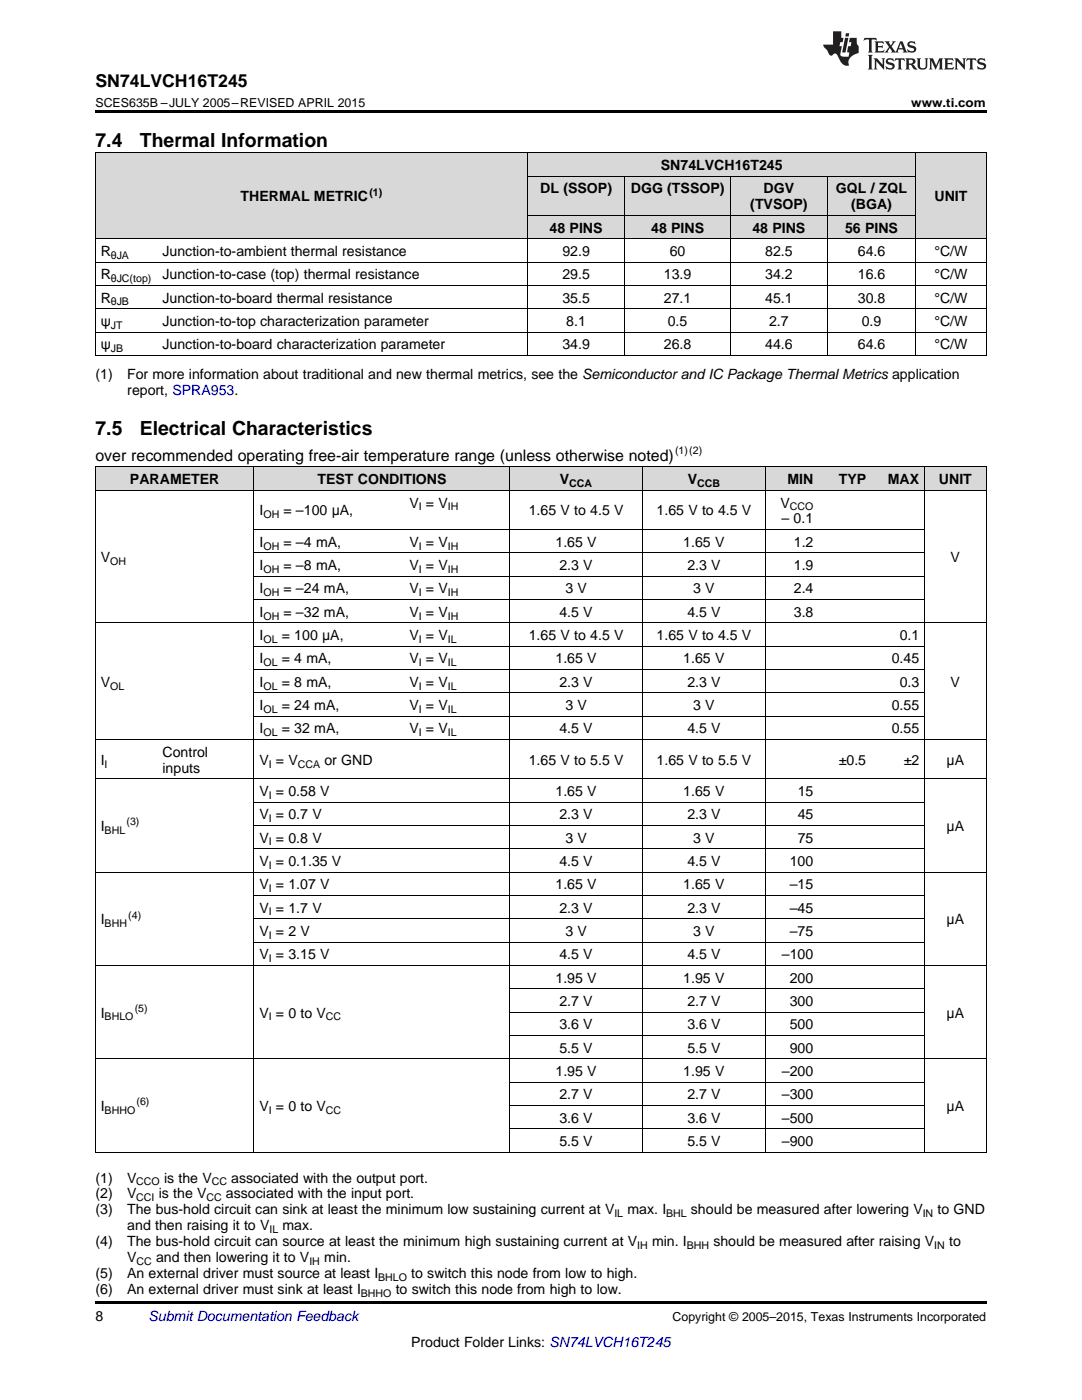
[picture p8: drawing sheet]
<svg xmlns="http://www.w3.org/2000/svg" width="216mm" height="279mm" viewBox="0 0 216 279" stroke-linecap="round" stroke-linejoin="round" font-family="sans-serif">
<defs><g id="words">
<g font-size="3.9">
<text x="19" y="29.3">7.4</text>
<text x="27.9" y="29.3">Thermal Information</text>
<text x="19" y="86.8">7.5</text>
<text x="27.9" y="86.8">Electrical Characteristics</text>
</g>
<text font-size="3.5" x="19" y="17.3">SN74LVCH16T245</text>
<text font-size="3.2" x="19" y="92">over recommended operating free-air temperature range (unless otherwise noted)</text>
<g font-size="2.8">
<text x="131.9" y="33.9">SN74LVCH16T245</text>
<text x="48" y="40.2">THERMAL METRIC</text>
<text x="107.8" y="38.6">DL (SSOP)</text>
<text x="125.9" y="38.6">DGG (TSSOP)</text>
<text x="149.7" y="41.8">(TVSOP)</text>
<text x="152.4" y="38.6">DGV</text>
<text x="166.8" y="38.6">GQL / ZQL</text>
<text x="169.8" y="41.8">(BGA)</text>
<text x="186.5" y="40.2">UNIT</text>
<text x="109.7" y="46.4">48 PINS</text>
<text x="129.9" y="46.4">48 PINS</text>
<text x="150.1" y="46.4">48 PINS</text>
<text x="168.6" y="46.4">56 PINS</text>
<text x="20.1" y="51.1">R</text>
<text x="32.4" y="51.1">Junction-to-ambient thermal resistance</text>
<text x="112.2" y="51.1">92.9</text>
<text x="133.6" y="51.1">60</text>
<text x="152.7" y="51.1">82.5</text>
<text x="171.2" y="51.1">64.6</text>
<text x="186.4" y="51.1">°C/W</text>
<text x="20.1" y="55.7">R</text>
<text x="32.4" y="55.7">Junction-to-case (top) thermal resistance</text>
<text x="112.2" y="55.7">29.5</text>
<text x="132.5" y="55.7">13.9</text>
<text x="152.7" y="55.7">34.2</text>
<text x="171.2" y="55.7">16.6</text>
<text x="186.4" y="55.7">°C/W</text>
<text x="20.1" y="60.4">R</text>
<text x="20.1" y="65.1">ψ</text>
<text x="32.4" y="60.4">Junction-to-board thermal resistance</text>
<text x="32.4" y="65.1">Junction-to-top characterization parameter</text>
<text x="112.2" y="60.4">35.5</text>
<text x="113" y="65.1">8.1</text>
<text x="132.5" y="60.4">27.1</text>
<text x="133.2" y="65.1">0.5</text>
<text x="152.7" y="60.4">45.1</text>
<text x="153.5" y="65.1">2.7</text>
<text x="171.2" y="60.4">30.8</text>
<text x="171.9" y="65.1">0.9</text>
<text x="186.4" y="60.4">°C/W</text>
<text x="186.4" y="65.1">°C/W</text>
<text x="20.1" y="69.7">ψ</text>
<text x="32.4" y="69.7">Junction-to-board characterization parameter</text>
<text x="112.2" y="69.7">34.9</text>
<text x="132.5" y="69.7">26.8</text>
<text x="152.7" y="69.7">44.6</text>
<text x="171.2" y="69.7">64.6</text>
<text x="186.4" y="69.7">°C/W</text>
<text x="19" y="75.6">(1)</text>
<text x="25.4" y="75.6">For more information about traditional and new thermal metrics, see the Semiconductor and IC Package Thermal Metrics application</text>
<text x="25.4" y="78.7">report, SPRA953.</text>
<text x="25.9" y="96.6">PARAMETER</text>
<text x="63.4" y="96.6">TEST CONDITIONS</text>
<text x="81.7" y="101.3">V = V</text>
<text x="111.7" y="96.6">V</text>
<text x="137.2" y="96.6">V</text>
<text x="155.7" y="101.3">V</text>
<text x="157.1" y="96.6">MIN</text>
<text x="167.4" y="96.6">TYP</text>
<text x="177.2" y="96.6">MAX</text>
<text x="187.4" y="96.6">UNIT</text>
<text x="51.8" y="102.9">I</text>
<text x="56.6" y="102.9">= –100 μA,</text>
<text x="105.5" y="102.9">1.65 V to 4.5 V</text>
<text x="131" y="102.9">1.65 V to 4.5 V</text>
<text x="156" y="104.5">– 0.1</text>
<text x="20.1" y="112.2">V</text>
<text x="51.8" y="109.1">I</text>
<text x="51.8" y="113.8">I</text>
<text x="56.6" y="109.1">= –4 mA,</text>
<text x="56.6" y="113.8">= –8 mA,</text>
<text x="81.7" y="109.1">V = V</text>
<text x="81.7" y="113.8">V = V</text>
<text x="110.8" y="109.1">1.65 V</text>
<text x="111.6" y="113.8">2.3 V</text>
<text x="136.3" y="109.1">1.65 V</text>
<text x="137.2" y="113.8">2.3 V</text>
<text x="158.4" y="109.1">1.2</text>
<text x="158.4" y="113.8">1.9</text>
<text x="189.7" y="112.2">V</text>
<text x="51.8" y="118.4">I</text>
<text x="56.6" y="118.4">= –24 mA,</text>
<text x="81.7" y="118.4">V = V</text>
<text x="112.8" y="118.4">3 V</text>
<text x="138.3" y="118.4">3 V</text>
<text x="158.4" y="118.4">2.4</text>
<text x="51.8" y="123.1">I</text>
<text x="56.6" y="123.1">= –32 mA,</text>
<text x="81.7" y="123.1">V = V</text>
<text x="111.6" y="123.1">4.5 V</text>
<text x="137.2" y="123.1">4.5 V</text>
<text x="158.4" y="123.1">3.8</text>
<text x="51.8" y="127.7">I</text>
<text x="56.2" y="127.7">= 100 μA,</text>
<text x="81.7" y="127.7">V = V</text>
<text x="105.5" y="127.7">1.65 V to 4.5 V</text>
<text x="131" y="127.7">1.65 V to 4.5 V</text>
<text x="179.5" y="127.7">0.1</text>
<text x="20.1" y="137.1">V</text>
<text x="51.8" y="132.4">I</text>
<text x="51.8" y="137.1">I</text>
<text x="56.2" y="132.4">= 4 mA,</text>
<text x="56.2" y="137.1">= 8 mA,</text>
<text x="81.7" y="132.4">V = V</text>
<text x="81.7" y="137.1">V = V</text>
<text x="110.8" y="132.4">1.65 V</text>
<text x="111.6" y="137.1">2.3 V</text>
<text x="136.3" y="132.4">1.65 V</text>
<text x="137.2" y="137.1">2.3 V</text>
<text x="177.9" y="132.4">0.45</text>
<text x="179.5" y="137.1">0.3</text>
<text x="189.7" y="137.1">V</text>
<text x="51.8" y="141.7">I</text>
<text x="56.2" y="141.7">= 24 mA,</text>
<text x="81.7" y="141.7">V = V</text>
<text x="112.8" y="141.7">3 V</text>
<text x="138.3" y="141.7">3 V</text>
<text x="177.9" y="141.7">0.55</text>
<text x="51.8" y="146.4">I</text>
<text x="56.2" y="146.4">= 32 mA,</text>
<text x="81.7" y="146.4">V = V</text>
<text x="111.6" y="146.4">4.5 V</text>
<text x="137.2" y="146.4">4.5 V</text>
<text x="177.9" y="146.4">0.55</text>
<text x="20.1" y="152.6">I</text>
<text x="32.4" y="151">Control</text>
<text x="32.4" y="154.2">inputs</text>
<text x="51.8" y="152.6">V = V</text>
<text x="64.7" y="152.6">or GND</text>
<text x="105.5" y="152.6">1.65 V to 5.5 V</text>
<text x="131" y="152.6">1.65 V to 5.5 V</text>
<text x="167.4" y="152.6">±0.5</text>
<text x="180.3" y="152.6">±2</text>
<text x="188.9" y="152.6">μA</text>
<text x="51.8" y="158.9">V = 0.58 V</text>
<text x="110.8" y="158.9">1.65 V</text>
<text x="136.3" y="158.9">1.65 V</text>
<text x="159.2" y="158.9">15</text>
<text x="20.1" y="165.8">I</text>
<text x="51.8" y="163.5">V = 0.7 V</text>
<text x="111.6" y="163.5">2.3 V</text>
<text x="137.2" y="163.5">2.3 V</text>
<text x="159.2" y="163.5">45</text>
<text x="188.9" y="165.8">μA</text>
<text x="51.8" y="168.2">V = 0.8 V</text>
<text x="51.8" y="172.8">V = 0.1.35 V</text>
<text x="111.6" y="172.8">4.5 V</text>
<text x="112.8" y="168.2">3 V</text>
<text x="137.2" y="172.8">4.5 V</text>
<text x="138.3" y="168.2">3 V</text>
<text x="157.6" y="172.8">100</text>
<text x="159.2" y="168.2">75</text>
<text x="51.8" y="177.5">V = 1.07 V</text>
<text x="110.8" y="177.5">1.65 V</text>
<text x="136.3" y="177.5">1.65 V</text>
<text x="157.6" y="177.5">–15</text>
<text x="20.1" y="184.5">I</text>
<text x="51.8" y="182.1">V = 1.7 V</text>
<text x="111.6" y="182.1">2.3 V</text>
<text x="137.2" y="182.1">2.3 V</text>
<text x="157.6" y="182.1">–45</text>
<text x="188.9" y="184.5">μA</text>
<text x="51.8" y="186.8">V = 2 V</text>
<text x="51.8" y="191.5">V = 3.15 V</text>
<text x="111.6" y="191.5">4.5 V</text>
<text x="112.8" y="186.8">3 V</text>
<text x="137.2" y="191.5">4.5 V</text>
<text x="138.3" y="186.8">3 V</text>
<text x="156" y="191.5">–100</text>
<text x="157.6" y="186.8">–75</text>
<text x="110.8" y="196.1">1.95 V</text>
<text x="136.3" y="196.1">1.95 V</text>
<text x="157.6" y="196.1">200</text>
<text x="20.1" y="203.1">I</text>
<text x="51.8" y="203.1">V = 0 to V</text>
<text x="111.6" y="200.8">2.7 V</text>
<text x="137.2" y="200.8">2.7 V</text>
<text x="157.6" y="200.8">300</text>
<text x="188.9" y="203.1">μA</text>
<text x="111.6" y="205.4">3.6 V</text>
<text x="137.2" y="205.4">3.6 V</text>
<text x="157.6" y="205.4">500</text>
<text x="110.8" y="214.7">1.95 V</text>
<text x="111.6" y="210.1">5.5 V</text>
<text x="136.3" y="214.7">1.95 V</text>
<text x="137.2" y="210.1">5.5 V</text>
<text x="156" y="214.7">–200</text>
<text x="157.6" y="210.1">900</text>
<text x="20.1" y="221.7">I</text>
<text x="51.8" y="221.7">V = 0 to V</text>
<text x="111.6" y="219.4">2.7 V</text>
<text x="137.2" y="219.4">2.7 V</text>
<text x="156" y="219.4">–300</text>
<text x="188.9" y="221.7">μA</text>
<text x="111.6" y="224">3.6 V</text>
<text x="137.2" y="224">3.6 V</text>
<text x="156" y="224">–500</text>
<text x="111.6" y="228.7">5.5 V</text>
<text x="137.2" y="228.7">5.5 V</text>
<text x="156" y="228.7">–900</text>
<text x="19" y="236">(1)</text>
<text x="19" y="239.2">(2)</text>
<text x="25.4" y="236">V</text>
<text x="25.4" y="239.2">V</text>
<text x="31.7" y="239.2">is the V</text>
<text x="32.7" y="236">is the V</text>
<text x="45.1" y="239.2">associated with the input port.</text>
<text x="46.1" y="236">associated with the output port.</text>
<text x="19" y="242.4">(3)</text>
<text x="25.4" y="242.4">The bus-hold circuit can sink at least the minimum low sustaining current at V</text>
<text x="25.4" y="245.5">and then raising it to V</text>
<text x="56.4" y="245.5">max.</text>
<text x="125.2" y="242.4">max. I</text>
<text x="137.9" y="242.4">should be measured after lowering V</text>
<text x="187.1" y="242.4">to GND</text>
<text x="19" y="248.7">(4)</text>
<text x="25.4" y="248.7">The bus-hold circuit can source at least the minimum high sustaining current at V</text>
<text x="25.4" y="251.9">V</text>
<text x="31.2" y="251.9">and then lowering it to V</text>
<text x="64.7" y="251.9">min.</text>
<text x="130.1" y="248.7">min. I</text>
<text x="142.3" y="248.7">should be measured after raising V</text>
<text x="189.4" y="248.7">to</text>
<text x="19" y="255.1">(5)</text>
<text x="25.4" y="255.1">An external driver must source at least I</text>
<text x="82.1" y="255.1">to switch this node from low to high.</text>
<text x="19" y="258.2">(6)</text>
<text x="19" y="263.6">8</text>
<text x="25.4" y="258.2">An external driver must sink at least I</text>
<text x="79" y="258.2">to switch this node from high to low.</text>
<text x="82" y="268.9">Product Folder Links: SN74LVCH16T245</text>
</g>
<text font-size="2.8" fill="#0000c8" x="29.6" y="263.6">Submit Documentation Feedback</text>
<g font-size="2.5">
<text x="19" y="21.4">SCES635B –JULY 2005–REVISED APRIL 2015</text>
<text x="181.8" y="21.4">www.ti.com</text>
<text x="134.2" y="263.6">Copyright © 2005–2015, Texas Instruments Incorporated</text>
</g>
<g font-size="2.1">
<text x="73.7" y="39.1">(1)</text>
<text x="22.1" y="51.6">θJA</text>
<text x="22.1" y="56.3">θJC(top)</text>
<text x="22.1" y="61">θJB</text>
<text x="22.1" y="65.6">JT</text>
<text x="22.1" y="70.3">JB</text>
<text x="134.7" y="90.7">(1)(2)</text>
<text x="83.6" y="101.8">I</text>
<text x="89.4" y="101.8">IH</text>
<text x="113.6" y="97.2">CCA</text>
<text x="139.1" y="97.2">CCB</text>
<text x="157.6" y="101.8">CCO</text>
<text x="52.6" y="103.4">OH</text>
<text x="22" y="112.7">OH</text>
<text x="52.6" y="109.7">OH</text>
<text x="83.6" y="109.7">I</text>
<text x="89.4" y="109.7">IH</text>
<text x="52.6" y="114.3">OH</text>
<text x="52.6" y="119">OH</text>
<text x="83.6" y="114.3">I</text>
<text x="83.6" y="119">I</text>
<text x="89.4" y="114.3">IH</text>
<text x="89.4" y="119">IH</text>
<text x="52.6" y="123.6">OH</text>
<text x="83.6" y="123.6">I</text>
<text x="89.4" y="123.6">IH</text>
<text x="52.6" y="128.3">OL</text>
<text x="83.6" y="128.3">I</text>
<text x="89.4" y="128.3">IL</text>
<text x="22" y="137.6">OL</text>
<text x="52.6" y="133">OL</text>
<text x="52.6" y="137.6">OL</text>
<text x="83.6" y="133">I</text>
<text x="83.6" y="137.6">I</text>
<text x="89.4" y="133">IL</text>
<text x="89.4" y="137.6">IL</text>
<text x="52.6" y="142.3">OL</text>
<text x="83.6" y="142.3">I</text>
<text x="89.4" y="142.3">IL</text>
<text x="52.6" y="146.9">OL</text>
<text x="83.6" y="146.9">I</text>
<text x="89.4" y="146.9">IL</text>
<text x="20.9" y="153.2">I</text>
<text x="53.7" y="153.2">I</text>
<text x="59.4" y="153.2">CCA</text>
<text x="53.7" y="159.4">I</text>
<text x="20.9" y="166.4">BHL</text>
<text x="25.2" y="164.7">(3)</text>
<text x="53.7" y="164.1">I</text>
<text x="53.7" y="168.7">I</text>
<text x="53.7" y="173.4">I</text>
<text x="53.7" y="178">I</text>
<text x="20.9" y="185">BHH</text>
<text x="25.6" y="183.3">(4)</text>
<text x="53.7" y="182.7">I</text>
<text x="53.7" y="187.4">I</text>
<text x="53.7" y="192">I</text>
<text x="20.9" y="203.7">BHLO</text>
<text x="26.9" y="202">(5)</text>
<text x="53.7" y="203.7">I</text>
<text x="65" y="203.7">CC</text>
<text x="27.2" y="220.6">(6)</text>
<text x="20.9" y="222.3">BHHO</text>
<text x="53.7" y="222.3">I</text>
<text x="65" y="222.3">CC</text>
<text x="27.2" y="236.6">CCO</text>
<text x="27.2" y="239.7">CCI</text>
<text x="41.2" y="239.7">CC</text>
<text x="42.3" y="236.6">CC</text>
<text x="122.6" y="242.9">IL</text>
<text x="132.9" y="242.9">BHL</text>
<text x="184.1" y="242.9">IN</text>
<text x="53.8" y="246.1">IL</text>
<text x="127.1" y="249.3">IH</text>
<text x="137.1" y="249.3">BHH</text>
<text x="186.4" y="249.3">IN</text>
<text x="27.3" y="252.4">CC</text>
<text x="61.7" y="252.4">IH</text>
<text x="75.5" y="255.6">BHLO</text>
<text x="72" y="258.8">BHHO</text>
</g>
</g></defs>
<g fill="#d8d8d8">
<path d="M19 93.2h12.4v4.7h-12.4z"/>
<path d="M31.4 93.2h19.3v4.7h-19.3z"/>
<path d="M50.7 93.2h29.9v4.7h-29.9z"/>
<path d="M80.6 93.2h21.2v4.7h-21.2z"/>
<path d="M101.8 93.2h26.4v4.7h-26.4z"/>
<path d="M128.2 93.2h24.6v4.7h-24.6z"/>
<path d="M152.8 93.2h10.6v4.7h-10.6z"/>
<path d="M163.4 93.2h10.6v4.7h-10.6z"/>
<path d="M174 93.2h10.5v4.7h-10.5z"/>
<path d="M184.5 93.2h12.3v4.7h-12.3z"/>
<path d="M19 30.6h12.4v17.1h-12.4z"/>
<path d="M31.4 30.6h73.9v17.1h-73.9z"/>
<path d="M105.3 43h19.4v4.7h-19.4z"/>
<path d="M124.7 43h21.1v4.7h-21.1z"/>
<path d="M145.8 43h19.3v4.7h-19.3z"/>
<path d="M165.1 43h17.6v4.7h-17.6z"/>
<path d="M182.7 30.6h14.1v17.1h-14.1z"/>
<path d="M105.3 35.2h19.4v7.8h-19.4z"/>
<path d="M124.7 35.2h21.1v7.8h-21.1z"/>
<path d="M145.8 35.2h19.3v7.8h-19.3z"/>
<path d="M165.1 35.2h17.6v7.8h-17.6z"/>
<path d="M105.3 30.6h19.4v4.6h-19.4z"/>
<path d="M124.7 30.6h21.1v4.6h-21.1z"/>
<path d="M145.8 30.6h19.3v4.6h-19.3z"/>
<path d="M165.1 30.6h17.6v4.6h-17.6z"/>
</g>
<path d="M19 22h177.8v.5h-177.8zM19 70.9l.2 .1zM105.2 70.9l.1 .1zM124.6 70.9l.1 .1zM145.7 70.9l.1 .1zM165 70.9l.1 .1zM182.6 70.9l.1 .1zM196.7 70.9l.1 .1zM19 259.7h177.8v.5h-177.8z" fill="#000"/>
<g fill="none" stroke="#000" stroke-width=".2">
<path d="M19 30.5h177.8M19.1 30.5v40.5M105.3 30.5v40.5M105.3 35.2h77.4M124.6 35.2v35.8M145.7 35.2v35.8M165.1 35.2v35.8M182.7 30.5v40.5M196.8 30.5v40.5M19 57h177.8M19 52.3h177.8M19 47.6h177.8"/>
<path d="M105.3 43h77.4M19 70.9h177.8M19 66.3h177.8M19 61.6h177.8M19 97.8h177.8M19 93.2h177.8M19.1 93.2v136.8M50.7 93.2v136.8M101.7 93.2v136.8M128.1 93.2v136.8M152.8 93.2v136.8M184.4 93.2v136.8"/>
<path d="M196.8 93.2v136.8M50.7 119.6h133.8M50.7 115h133.8M50.7 110.3h133.8M50.7 105.7h133.8M19 124.3h177.8M50.7 138.3h133.8M50.7 133.6h133.8M50.7 129h133.8M19 155.4h177.8M19 147.6h177.8M50.7 142.9h133.8"/>
<path d="M19 174h177.8M50.7 178.7h133.8M50.7 169.4h133.8M50.7 164.7h133.8M50.7 160.1h133.8M19 192.7h177.8M50.7 188h133.8M50.7 183.4h133.8M101.8 197.3h82.7M19 211.3h177.8M101.8 216h82.7M101.8 206.6h82.7"/>
<path d="M101.8 202h82.7M19 229.9h177.8M101.8 225.3h82.7M101.8 220.6h82.7"/>
</g>
<g fill="#231f20">
<path d="M172.5 7.6l-.1 .5 .4-.2h.6v.1v2.1l-.2 .4h.9l-.2-.4v-2.1l.1-.1h.5l.5 .2-.2-.5zM174.5 8.3l.2 .3v1.5l-.2 .4h1.8l.2-.6a1.04 1.04 0 0 1-1.3 .2v-.7h.6l.3 .2v-.6l-.3 .2h-.6v-.6l.8-.1 .4 .3-.2-.5zM176.5 8.3l.9 1.1-.9 1.1h.8l-.2-.2 .4-.7 .5 .7-.2 .2h1.5l-.2-.2 .2-.4h.9l.1 .4-.2 .2h1l-.3-.3-.7-1.9h-.5l-.9 2-.8-1 .9-1h-.8l.1 .3-.4 .5-.3-.6 .1-.2zM179.7 8.6l.4 1h-.7zM181.3 8.4a.63 .63 0 0 0-.2 .7 .63 .63 0 0 0 .6 .4l.6 .2 .1 .2a.75 .75 0 0 1-.7 .4 .75 .75 0 0 1-.6-.5l.1 .7 .1-.1a1.11 1.11 0 0 0 1.5-.6 1.13 1.13 0 0 0-1.2-.8l-.1-.4a1.04 1.04 0 0 1 1.2 .2l-.2-.5-.2 .1-.4-.2zM173.2 10.9l.2 .4v2.2l-.2 .4h1l-.3-.4v-2.2l.3-.4zM174.3 11.6l.3 .4v1.5l-.3 .4h.8l-.2-.4v-1.3l1.5 1.7v-1.9l.2-.4h-.7l.2 .4v.9l-1.1-1.3zM177 11.8a.62 .62 0 0 0-.2 .7 .62 .62 0 0 0 .6 .4l.6 .1 .1 .3a.76 .76 0 0 1-.7 .3 .76 .76 0 0 1-.7-.4l.2 .7 .1-.1a1.11 1.11 0 0 0 1.5-.6 1.13 1.13 0 0 0-1.2-.8l-.1-.4a1.04 1.04 0 0 1 1.2 .2l-.2-.6-.2 .1-.5-.1zM178.7 11.6l-.2 .6a.61 .61 0 0 1 .8-.3v1.6l-.2 .4h.9l-.2-.4v-1.6a.63 .63 0 0 1 .7 .3l-.1-.6zM180.6 11.6l.3 .4v1.5l-.3 .4h1l-.2-.2-.1-.8 .6 .2a.76 .76 0 0 0 1.2 .7l-1-1a.58 .58 0 0 0 .6-.5 .58 .58 0 0 0-.5-.6zM181.4 11.9h.1a.45 .45 0 0 1 .5 .1 .45 .45 0 0 1 .1 .5l-.8 .2zM182.9 11.6l.2 .2a2.17 2.17 0 0 0 .3 1.9 .99 .99 0 0 0 1.6-.6v-1.1l.2-.4h-.7l.2 .2a1.92 1.92 0 0 1-.2 1.8 .6 .6 0 0 1-.9-.5v-1.1l.2-.4zM185.4 11.6l.2 .4v1.5l-.2 .4h.7l-.2-.4v-1.4l.8 1.8 .8-1.8v1.4l-.2 .4h.9l-.2-.4v-1.5l.2-.4h-.8l-.6 1.5-.6-1.5zM188.4 11.6l.2 .4v1.5l-.2 .4h1.8l.1-.6a1.04 1.04 0 0 1-1.2 .1v-.6h.5l.4 .2v-.6l-.4 .2h-.5v-.7h.8l.3 .3-.1-.6zM190.5 11.6l.2 .4v1.5l-.2 .4h.7l-.2-.4v-1.3l1.5 1.7v-1.9l.2-.4h-.7l.2 .4v.9l-1.1-1.3zM192.9 11.6l-.1 .6a.61 .61 0 0 1 .7-.3l.1 1.6-.3 .4h1l-.3-.4 .1-1.6a.63 .63 0 0 1 .7 .3l-.1-.6zM195.2 11.8a.62 .62 0 0 0-.2 .7 .62 .62 0 0 0 .6 .4l.6 .1 .1 .3a.76 .76 0 0 1-.7 .3 .76 .76 0 0 1-.6-.4l.1 .7 .1-.1a1.11 1.11 0 0 0 1.6-.6 1.13 1.13 0 0 0-1.3-.8l-.1-.4a1.04 1.04 0 0 1 1.2 .2l-.1-.6-.2 .1-.5-.1z"/>
<path d="M166.2 6.3v2.6h-1.9v.4l.8 .9a.91 .91 0 0 0 1 .8 .56 .56 0 0 1 .5-.3 .56 .56 0 0 1 .5 .3l.4 .8a1.53 1.53 0 0 0 1.9 1.2 1.54 1.54 0 0 1 1-2.1l.9-.3v-1.4a1.52 1.52 0 0 1-.4-1.6h-1.3l-.2 .8h.5l-.2 .8h-.5l-.1 1v.2l.4 .1-.2 .8a1.93 1.93 0 0 1-1.6-.3l.3-1.8h-.5l.2-.8h.4l.2-.8h-.4v-1.3zM168.6 7.6l-.6 2.9h.7l.6-2.9zM168.8 6.6l-.1 .7h.6l.2-.7z"/>
</g>
<use href="#words"/>
</svg>
